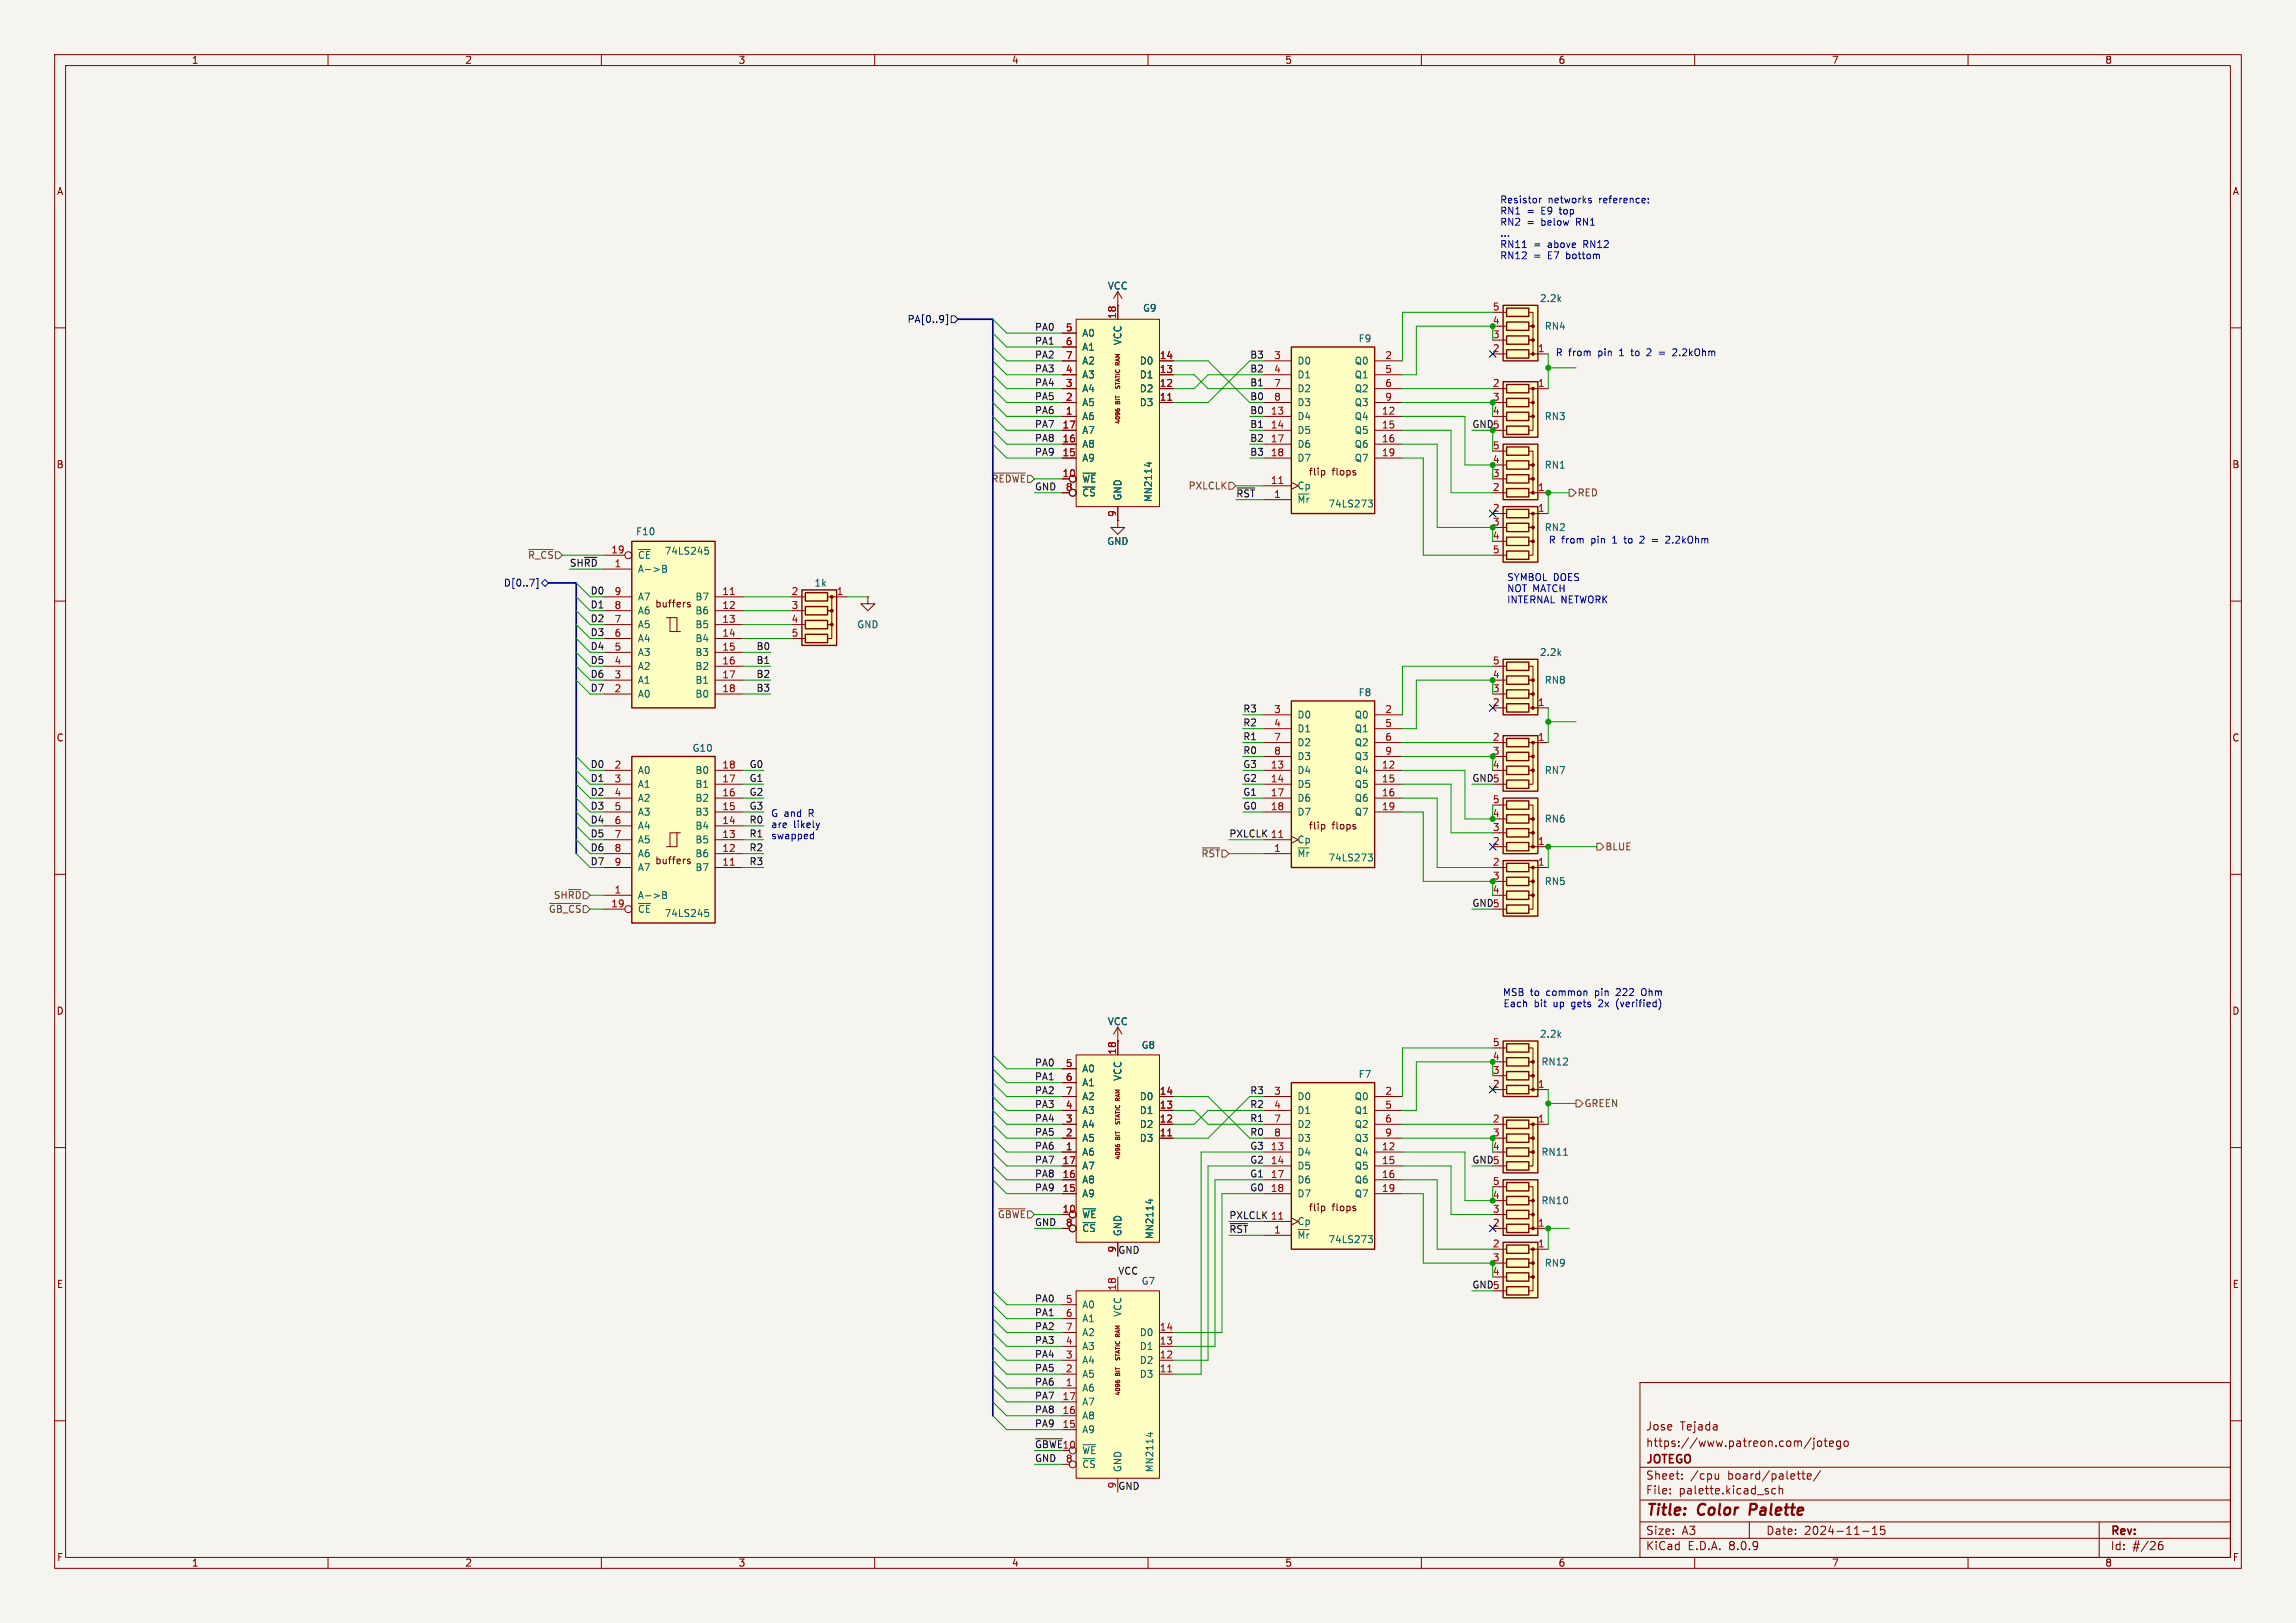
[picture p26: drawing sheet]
<svg xmlns="http://www.w3.org/2000/svg" width="420mm" height="297mm" viewBox="0 0 420 297" stroke-linecap="round" stroke-linejoin="round" font-family="sans-serif">
<defs><g id="words">
<g font-size="2.8" fill="#840000">
<text x="301" y="277.9">Title:</text>
<text x="310.6" y="277.9">Color</text>
<text x="320.9" y="277.9">Palette</text>
</g>
<g font-size="2.1" fill="#840000">
<text x="301" y="262">Jose</text>
<text x="307.3" y="262">Tejada</text>
<text x="301" y="268.2">JOTEGO</text>
<text x="301" y="265">https://www.patreon.com/jotego</text>
<text x="301" y="273.7">File:</text>
<text x="301" y="271">Sheet:</text>
<text x="307.1" y="273.7">palette.kicad_sch</text>
<text x="309.2" y="271">/cpu</text>
<text x="316.1" y="271">board/palette/</text>
<text x="301" y="281.1">Size:</text>
<text x="307.6" y="281.1">A3</text>
<text x="323" y="281.1">Date:</text>
<text x="330" y="281.1">2024-11-15</text>
<text x="386" y="281.3">Rev:</text>
<text x="301" y="283.9">KiCad</text>
<text x="308.7" y="283.9">E.D.A.</text>
<text x="316.3" y="283.9">8.0.9</text>
<text x="386" y="283.9">Id:</text>
<text x="390.1" y="283.9">#/26</text>
</g>
<g font-size="1.8" fill="#840000">
<text x="35" y="11.9">1</text>
<text x="85" y="11.9">2</text>
<text x="135" y="11.9">3</text>
<text x="185" y="11.9">4</text>
<text x="235" y="11.9">5</text>
<text x="285" y="11.9">6</text>
<text x="335" y="11.9">7</text>
<text x="385" y="11.9">8</text>
<text x="10.3" y="35.9">A</text>
<text x="408.3" y="35.9">A</text>
<text x="10.3" y="85.9">B</text>
<text x="239.3" y="87.2">flip</text>
<text x="243.6" y="87.2">flops</text>
<text x="408.2" y="85.9">B</text>
<text x="119.8" y="111.4">buffers</text>
<text x="10.3" y="135.9">C</text>
<text x="408.2" y="135.9">C</text>
<text x="239.3" y="152">flip</text>
<text x="243.6" y="152">flops</text>
<text x="119.8" y="158.4">buffers</text>
<text x="10.3" y="185.9">D</text>
<text x="408.2" y="185.9">D</text>
<text x="239.3" y="221.9">flip</text>
<text x="243.6" y="221.9">flops</text>
<text x="10.3" y="235.9">E</text>
<text x="408.3" y="235.9">E</text>
<text x="10.3" y="285.9">F</text>
<text x="35" y="286.9">1</text>
<text x="85" y="286.9">2</text>
<text x="135" y="286.9">3</text>
<text x="185" y="286.9">4</text>
<text x="235" y="286.9">5</text>
<text x="285" y="286.9">6</text>
<text x="335" y="286.9">7</text>
<text x="385" y="286.9">8</text>
<text x="408.3" y="285.9">F</text>
</g>
<g font-size="1.8" fill="#0000c2">
<text x="274.3" y="37.4">Resistor</text>
<text x="274.3" y="39.5">RN1</text>
<text x="274.3" y="41.5">RN2</text>
<text x="279.3" y="39.5">=</text>
<text x="279.3" y="41.5">=</text>
<text x="282" y="39.5">E9</text>
<text x="282" y="41.5">below</text>
<text x="283.2" y="37.4">networks</text>
<text x="285.6" y="39.5">top</text>
<text x="288.6" y="41.5">RN1</text>
<text x="292.6" y="37.4">reference:</text>
<text x="274.3" y="43.5">...</text>
<text x="274.3" y="45.6">RN11</text>
<text x="274.3" y="47.6">RN12</text>
<text x="280.5" y="45.6">=</text>
<text x="280.5" y="47.6">=</text>
<text x="283.3" y="45.6">above</text>
<text x="283.3" y="47.6">E7</text>
<text x="286.8" y="47.6">bottom</text>
<text x="289.9" y="45.6">RN12</text>
<text x="284.5" y="65.4">R from</text>
<text x="292.4" y="65.4">pin</text>
<text x="296.5" y="65.4">1</text>
<text x="298.9" y="65.4">to</text>
<text x="301.9" y="65.4">2</text>
<text x="307.1" y="65.4">2.2kOhm</text>
<text x="283.2" y="99.7">R from</text>
<text x="291.2" y="99.7">pin</text>
<text x="295.2" y="99.7">1</text>
<text x="297.6" y="99.7">to</text>
<text x="300.7" y="99.7">2</text>
<text x="305.8" y="99.7">2.2kOhm</text>
<text x="275.6" y="106.5">SYMBOL DOES</text>
<text x="275.6" y="108.6">NOT MATCH</text>
<text x="275.6" y="110.6">INTERNAL NETWORK</text>
<text x="141" y="149.7">G and</text>
<text x="148" y="149.7">R</text>
<text x="141" y="151.7">are</text>
<text x="141" y="153.8">swapped</text>
<text x="145.2" y="151.7">likely</text>
<text x="274.8" y="182.5">MSB</text>
<text x="274.9" y="184.5">Each</text>
<text x="279.9" y="182.5">to</text>
<text x="280.6" y="184.5">bit</text>
<text x="283" y="182.5">common</text>
<text x="284.3" y="184.5">up</text>
<text x="287.7" y="184.5">gets</text>
<text x="292.1" y="182.5">pin</text>
<text x="292.9" y="184.5">2x</text>
<text x="296.1" y="182.5">222</text>
<text x="296.3" y="184.5">(verified)</text>
<text x="300.9" y="182.5">Ohm</text>
</g>
<g font-size="1.8" fill="#006464">
<text x="202.6" y="53.2">VCC</text>
<text x="281.6" y="55.5">2.2k</text>
<text x="197.9" y="61.8">A0</text>
<text x="197.9" y="64.4">A1</text>
<text x="205.3" y="63.3" transform="rotate(-90 205.3 63.3)">VCC</text>
<text x="248.4" y="62.8">F9</text>
<text x="282.5" y="60.6">RN4</text>
<text x="197.9" y="72">A4</text>
<text x="197.9" y="69.4">A3</text>
<text x="197.9" y="66.9">A2</text>
<text x="208.4" y="72">D2</text>
<text x="208.4" y="69.4">D1</text>
<text x="208.4" y="66.9">D0</text>
<text x="237.2" y="66.9">D0</text>
<text x="237.2" y="69.4">D1</text>
<text x="237.2" y="72">D2</text>
<text x="247.7" y="66.9">Q0</text>
<text x="247.7" y="69.4">Q1</text>
<text x="247.7" y="72">Q2</text>
<text x="197.9" y="77.1">A6</text>
<text x="197.9" y="74.5">A5</text>
<text x="208.4" y="74.5">D3</text>
<text x="237.2" y="77.1">D4</text>
<text x="237.2" y="74.5">D3</text>
<text x="247.7" y="77.1">Q4</text>
<text x="247.7" y="74.5">Q3</text>
<text x="282.5" y="77.1">RN3</text>
<text x="197.9" y="82.1">A8</text>
<text x="197.9" y="79.6">A7</text>
<text x="237.2" y="79.6">D5</text>
<text x="237.2" y="82.1">D6</text>
<text x="247.7" y="79.6">Q5</text>
<text x="247.7" y="82.1">Q6</text>
<text x="197.9" y="88.5">~{WE}</text>
<text x="197.9" y="84.7">A9</text>
<text x="237.2" y="89.8">Cp</text>
<text x="237.2" y="84.7">D7</text>
<text x="247.7" y="84.7">Q7</text>
<text x="282.5" y="86">RN1</text>
<text x="197.9" y="91">~{CS}</text>
<text x="205.3" y="91.7" transform="rotate(-90 205.3 91.7)">GND</text>
<text x="237.2" y="92.3">~{Mr}</text>
<text x="242.9" y="93.1">74LS273</text>
<text x="116.3" y="98.1">F10</text>
<text x="121.5" y="101.7">74LS245</text>
<text x="202.4" y="99.9">GND</text>
<text x="282.5" y="97.4">RN2</text>
<text x="116.6" y="105">A-&gt;B</text>
<text x="116.6" y="102.5">~{CE}</text>
<text x="148.9" y="107.5">1k</text>
<text x="116.6" y="112.6">A6</text>
<text x="116.6" y="110.1">A7</text>
<text x="127.1" y="110.1">B7</text>
<text x="127.1" y="112.6">B6</text>
<text x="116.6" y="117.7">A4</text>
<text x="116.6" y="115.2">A5</text>
<text x="127.1" y="115.2">B5</text>
<text x="127.1" y="117.7">B4</text>
<text x="156.7" y="115.2">GND</text>
<text x="116.6" y="125.3">A1</text>
<text x="116.6" y="122.8">A2</text>
<text x="116.6" y="120.2">A3</text>
<text x="127.1" y="120.2">B3</text>
<text x="127.1" y="122.8">B2</text>
<text x="127.1" y="125.3">B1</text>
<text x="281.6" y="120.2">2.2k</text>
<text x="282.5" y="125.3">RN8</text>
<text x="116.6" y="127.9">A0</text>
<text x="127.1" y="127.9">B0</text>
<text x="237.2" y="131.7">D0</text>
<text x="247.7" y="131.7">Q0</text>
<text x="248.4" y="127.6">F8</text>
<text x="126.6" y="137.8">G10</text>
<text x="237.2" y="134.2">D1</text>
<text x="237.2" y="136.8">D2</text>
<text x="247.7" y="134.2">Q1</text>
<text x="247.7" y="136.8">Q2</text>
<text x="116.6" y="141.8">A0</text>
<text x="127.1" y="141.8">B0</text>
<text x="237.2" y="141.8">D4</text>
<text x="237.2" y="139.3">D3</text>
<text x="247.7" y="141.8">Q4</text>
<text x="247.7" y="139.3">Q3</text>
<text x="282.5" y="141.8">RN7</text>
<text x="116.6" y="144.4">A1</text>
<text x="116.6" y="146.9">A2</text>
<text x="116.6" y="149.5">A3</text>
<text x="127.1" y="149.5">B3</text>
<text x="127.1" y="146.9">B2</text>
<text x="127.1" y="144.4">B1</text>
<text x="237.2" y="144.4">D5</text>
<text x="237.2" y="146.9">D6</text>
<text x="237.2" y="149.5">D7</text>
<text x="247.7" y="144.4">Q5</text>
<text x="247.7" y="146.9">Q6</text>
<text x="247.7" y="149.5">Q7</text>
<text x="116.6" y="152">A4</text>
<text x="116.6" y="154.5">A5</text>
<text x="127.1" y="154.5">B5</text>
<text x="127.1" y="152">B4</text>
<text x="237.2" y="154.5">Cp</text>
<text x="282.5" y="150.7">RN6</text>
<text x="116.6" y="157.1">A6</text>
<text x="116.6" y="159.6">A7</text>
<text x="127.1" y="159.6">B7</text>
<text x="127.1" y="157.1">B6</text>
<text x="237.2" y="157.1">~{Mr}</text>
<text x="242.9" y="157.8">74LS273</text>
<text x="116.6" y="164.7">A-&gt;B</text>
<text x="116.6" y="167.2">~{CE}</text>
<text x="121.5" y="168">74LS245</text>
<text x="282.5" y="162.2">RN5</text>
<text x="202.6" y="187.8">VCC</text>
<text x="281.6" y="190.1">2.2k</text>
<text x="197.9" y="196.4">A0</text>
<text x="205.3" y="197.9" transform="rotate(-90 205.3 197.9)">VCC</text>
<text x="248.4" y="197.5">F7</text>
<text x="281.9" y="195.2">RN12</text>
<text x="197.9" y="199">A1</text>
<text x="197.9" y="201.5">A2</text>
<text x="208.4" y="201.5">D0</text>
<text x="237.2" y="201.5">D0</text>
<text x="247.7" y="201.5">Q0</text>
<text x="197.9" y="209.1">A5</text>
<text x="197.9" y="206.6">A4</text>
<text x="197.9" y="204.1">A3</text>
<text x="208.4" y="209.1">D3</text>
<text x="208.4" y="206.6">D2</text>
<text x="208.4" y="204.1">D1</text>
<text x="237.2" y="204.1">D1</text>
<text x="237.2" y="206.6">D2</text>
<text x="237.2" y="209.1">D3</text>
<text x="247.7" y="204.1">Q1</text>
<text x="247.7" y="206.6">Q2</text>
<text x="247.7" y="209.1">Q3</text>
<text x="197.9" y="211.7">A6</text>
<text x="197.9" y="214.2">A7</text>
<text x="237.2" y="211.7">D4</text>
<text x="237.2" y="214.2">D5</text>
<text x="247.7" y="211.7">Q4</text>
<text x="247.7" y="214.2">Q5</text>
<text x="281.9" y="211.7">RN11</text>
<text x="197.9" y="219.3">A9</text>
<text x="197.9" y="216.8">A8</text>
<text x="237.2" y="216.8">D6</text>
<text x="237.2" y="219.3">D7</text>
<text x="247.7" y="216.8">Q6</text>
<text x="247.7" y="219.3">Q7</text>
<text x="281.9" y="220.6">RN10</text>
<text x="197.9" y="223.1">~{WE}</text>
<text x="197.9" y="225.7">~{CS}</text>
<text x="205.3" y="226.3" transform="rotate(-90 205.3 226.3)">GND</text>
<text x="237.2" y="226.9">~{Mr}</text>
<text x="237.2" y="224.4">Cp</text>
<text x="242.9" y="227.7">74LS273</text>
<text x="282.5" y="232">RN9</text>
<text x="197.9" y="239.6">A0</text>
<text x="197.9" y="242.2">A1</text>
<text x="197.9" y="244.7">A2</text>
<text x="205.3" y="241.1" transform="rotate(-90 205.3 241.1)">VCC</text>
<text x="208.4" y="244.7">D0</text>
<text x="197.9" y="249.8">A4</text>
<text x="197.9" y="247.2">A3</text>
<text x="208.4" y="249.8">D2</text>
<text x="208.4" y="247.2">D1</text>
<text x="197.9" y="254.9">A6</text>
<text x="197.9" y="257.4">A7</text>
<text x="197.9" y="252.3">A5</text>
<text x="208.4" y="252.3">D3</text>
<text x="197.9" y="262.5">A9</text>
<text x="197.9" y="259.9">A8</text>
<text x="197.9" y="266.3">~{WE}</text>
<text x="197.9" y="268.8">~{CS}</text>
<text x="205.3" y="269.5" transform="rotate(-90 205.3 269.5)">GND</text>
</g>
<g font-size="1.8" fill="#000084">
<text x="165.9" y="59.3">PA[0..9]</text>
<text x="92.1" y="107.5">D[0..7]</text>
</g>
<g font-size="1.8" fill="#a90000">
<text x="204.2" y="58.5" transform="rotate(-90 204.2 58.5)">18</text>
<text x="273" y="59.4">4</text>
<text x="273" y="56.9">5</text>
<text x="194.9" y="60.7">5</text>
<text x="194.9" y="63.2">6</text>
<text x="194.9" y="65.8">7</text>
<text x="212" y="65.8">14</text>
<text x="233" y="65.8">3</text>
<text x="253.3" y="65.8">2</text>
<text x="273" y="64.5">2</text>
<text x="273" y="62">3</text>
<text x="281.2" y="64.5">1</text>
<text x="194.9" y="70.9">3</text>
<text x="194.9" y="68.3">4</text>
<text x="212" y="70.9">12</text>
<text x="212" y="68.3">13</text>
<text x="233" y="68.3">4</text>
<text x="233" y="70.9">7</text>
<text x="253.3" y="68.3">5</text>
<text x="253.3" y="70.9">6</text>
<text x="273" y="70.9">2</text>
<text x="281.2" y="70.9">1</text>
<text x="194.9" y="75.9">1</text>
<text x="194.9" y="73.4">2</text>
<text x="212" y="73.4">11</text>
<text x="232.4" y="75.9">13</text>
<text x="233" y="73.4">8</text>
<text x="252.7" y="75.9">12</text>
<text x="253.3" y="73.4">9</text>
<text x="273" y="73.4">3</text>
<text x="273" y="75.9">4</text>
<text x="194.3" y="83.6">15</text>
<text x="194.3" y="81">16</text>
<text x="194.3" y="78.5">17</text>
<text x="232.4" y="78.5">14</text>
<text x="232.4" y="81">17</text>
<text x="232.4" y="83.6">18</text>
<text x="252.7" y="78.5">15</text>
<text x="252.7" y="81">16</text>
<text x="252.7" y="83.6">19</text>
<text x="273" y="82.3">5</text>
<text x="194.3" y="87.4">10</text>
<text x="194.9" y="89.9">8</text>
<text x="232.4" y="88.6">11</text>
<text x="273" y="89.9">2</text>
<text x="273" y="87.4">3</text>
<text x="273" y="84.8">4</text>
<text x="281.2" y="89.9">1</text>
<text x="204.2" y="94.7" transform="rotate(-90 204.2 94.7)">9</text>
<text x="273" y="93.7">2</text>
<text x="281.2" y="93.7">1</text>
<text x="111.7" y="101.3">19</text>
<text x="273" y="96.3">3</text>
<text x="273" y="98.8">4</text>
<text x="273" y="101.3">5</text>
<text x="112.3" y="111.5">8</text>
<text x="112.3" y="109">9</text>
<text x="132" y="109">11</text>
<text x="132" y="111.5">12</text>
<text x="144.7" y="109">2</text>
<text x="144.7" y="111.5">3</text>
<text x="153" y="109">1</text>
<text x="112.3" y="119.1">5</text>
<text x="112.3" y="116.6">6</text>
<text x="112.3" y="114">7</text>
<text x="132" y="114">13</text>
<text x="132" y="116.6">14</text>
<text x="132" y="119.1">15</text>
<text x="144.7" y="114">4</text>
<text x="144.7" y="116.6">5</text>
<text x="112.3" y="124.2">3</text>
<text x="112.3" y="121.7">4</text>
<text x="132" y="121.7">16</text>
<text x="132" y="124.2">17</text>
<text x="273" y="124.2">4</text>
<text x="273" y="121.7">5</text>
<text x="112.3" y="126.7">2</text>
<text x="132" y="126.7">18</text>
<text x="233" y="130.6">3</text>
<text x="253.3" y="130.6">2</text>
<text x="273" y="129.3">2</text>
<text x="273" y="126.7">3</text>
<text x="281.2" y="129.3">1</text>
<text x="233" y="133.1">4</text>
<text x="233" y="135.6">7</text>
<text x="253.3" y="133.1">5</text>
<text x="253.3" y="135.6">6</text>
<text x="273" y="135.6">2</text>
<text x="281.2" y="135.6">1</text>
<text x="112.3" y="140.7">2</text>
<text x="112.3" y="143.3">3</text>
<text x="132" y="143.3">17</text>
<text x="132" y="140.7">18</text>
<text x="232.4" y="140.7">13</text>
<text x="232.4" y="143.3">14</text>
<text x="233" y="138.2">8</text>
<text x="252.7" y="140.7">12</text>
<text x="252.7" y="143.3">15</text>
<text x="253.3" y="138.2">9</text>
<text x="273" y="138.2">3</text>
<text x="273" y="140.7">4</text>
<text x="112.3" y="145.8">4</text>
<text x="112.3" y="148.3">5</text>
<text x="132" y="148.3">15</text>
<text x="132" y="145.8">16</text>
<text x="232.4" y="145.8">17</text>
<text x="232.4" y="148.3">18</text>
<text x="252.7" y="145.8">16</text>
<text x="252.7" y="148.3">19</text>
<text x="273" y="149.6">4</text>
<text x="273" y="147.1">5</text>
<text x="112.3" y="150.9">6</text>
<text x="112.3" y="153.4">7</text>
<text x="112.3" y="156">8</text>
<text x="132" y="156">12</text>
<text x="132" y="153.4">13</text>
<text x="132" y="150.9">14</text>
<text x="233" y="156">1</text>
<text x="273" y="154.7">2</text>
<text x="273" y="152.1">3</text>
<text x="281.2" y="154.7">1</text>
<text x="112.3" y="158.5">9</text>
<text x="132" y="158.5">11</text>
<text x="273" y="158.5">2</text>
<text x="273" y="161">3</text>
<text x="281.2" y="158.5">1</text>
<text x="111.7" y="166.1">19</text>
<text x="112.3" y="163.6">1</text>
<text x="273" y="163.6">4</text>
<text x="273" y="191.5">5</text>
<text x="194.9" y="195.3">5</text>
<text x="194.9" y="197.9">6</text>
<text x="204.2" y="193.1" transform="rotate(-90 204.2 193.1)">18</text>
<text x="273" y="196.6">3</text>
<text x="273" y="194.1">4</text>
<text x="194.9" y="202.9">4</text>
<text x="194.9" y="200.4">7</text>
<text x="212" y="202.9">13</text>
<text x="212" y="200.4">14</text>
<text x="233" y="200.4">3</text>
<text x="233" y="202.9">4</text>
<text x="253.3" y="200.4">2</text>
<text x="253.3" y="202.9">5</text>
<text x="273" y="199.1">2</text>
<text x="281.2" y="199.1">1</text>
<text x="194.9" y="208">2</text>
<text x="194.9" y="205.5">3</text>
<text x="212" y="208">11</text>
<text x="212" y="205.5">12</text>
<text x="233" y="205.5">7</text>
<text x="233" y="208">8</text>
<text x="253.3" y="205.5">6</text>
<text x="253.3" y="208">9</text>
<text x="273" y="205.5">2</text>
<text x="273" y="208">3</text>
<text x="281.2" y="205.5">1</text>
<text x="194.3" y="215.6">16</text>
<text x="194.3" y="213.1">17</text>
<text x="194.9" y="210.6">1</text>
<text x="232.4" y="210.6">13</text>
<text x="232.4" y="213.1">14</text>
<text x="232.4" y="215.6">17</text>
<text x="252.7" y="210.6">12</text>
<text x="252.7" y="213.1">15</text>
<text x="252.7" y="215.6">16</text>
<text x="273" y="210.6">4</text>
<text x="194.3" y="222">10</text>
<text x="194.3" y="218.2">15</text>
<text x="232.4" y="218.2">18</text>
<text x="252.7" y="218.2">19</text>
<text x="273" y="222">3</text>
<text x="273" y="219.5">4</text>
<text x="273" y="216.9">5</text>
<text x="194.9" y="224.5">8</text>
<text x="233" y="225.8">1</text>
<text x="273" y="224.5">2</text>
<text x="281.2" y="224.5">1</text>
<text x="204.2" y="229.3" transform="rotate(-90 204.2 229.3)">9</text>
<text x="273" y="228.3">2</text>
<text x="273" y="230.9">3</text>
<text x="273" y="233.4">4</text>
<text x="281.2" y="228.3">1</text>
<text x="194.9" y="238.5">5</text>
<text x="204.2" y="236.3" transform="rotate(-90 204.2 236.3)">18</text>
<text x="194.9" y="241">6</text>
<text x="194.9" y="243.6">7</text>
<text x="212" y="243.6">14</text>
<text x="194.9" y="251.2">2</text>
<text x="194.9" y="248.7">3</text>
<text x="194.9" y="246.1">4</text>
<text x="212" y="251.2">11</text>
<text x="212" y="248.7">12</text>
<text x="212" y="246.1">13</text>
<text x="194.3" y="256.3">17</text>
<text x="194.9" y="253.7">1</text>
<text x="194.3" y="261.4">15</text>
<text x="194.3" y="258.8">16</text>
<text x="194.3" y="265.2">10</text>
<text x="194.9" y="267.7">8</text>
</g>
<g font-size="1.8" fill="#0f0f0f">
<text x="189.2" y="60.6">PA0</text>
<text x="189.2" y="65.7">PA2</text>
<text x="189.2" y="63.2">PA1</text>
<text x="189.2" y="70.8">PA4</text>
<text x="189.2" y="68.2">PA3</text>
<text x="228.6" y="68.2">B2</text>
<text x="228.6" y="70.8">B1</text>
<text x="189.2" y="73.3">PA5</text>
<text x="189.2" y="75.9">PA6</text>
<text x="189.2" y="78.4">PA7</text>
<text x="189.2" y="80.9">PA8</text>
<text x="189.2" y="83.5">PA9</text>
<text x="228.6" y="78.4">B1</text>
<text x="269.2" y="78.4">GND5</text>
<text x="189.2" y="89.8">GND</text>
<text x="226.1" y="91.1">~{RST} 1</text>
<text x="104.1" y="103.8">SH~{RD} 1</text>
<text x="107.9" y="111.4">D1</text>
<text x="138.3" y="119">B0</text>
<text x="138.3" y="121.6">B1</text>
<text x="138.3" y="124.1">B2</text>
<text x="138.3" y="126.7">B3</text>
<text x="227.3" y="130.5">R3</text>
<text x="227.3" y="135.5">R1</text>
<text x="227.3" y="133">R2</text>
<text x="107.9" y="143.2">D1</text>
<text x="137" y="140.6">G0</text>
<text x="137" y="143.2">G1</text>
<text x="227.3" y="138.1">R0</text>
<text x="227.3" y="140.6">G3</text>
<text x="227.3" y="143.2">G2</text>
<text x="269.2" y="143.2">GND5</text>
<text x="137" y="145.7">G2</text>
<text x="137" y="148.2">G3</text>
<text x="227.3" y="145.7">G1</text>
<text x="227.3" y="148.2">G0</text>
<text x="137" y="153.3">R1</text>
<text x="137" y="155.9">R2</text>
<text x="137" y="150.8">R0</text>
<text x="224.8" y="153.3">PXLCLK 11</text>
<text x="137" y="158.4">R3</text>
<text x="269.2" y="166">GND5</text>
<text x="189.2" y="197.8">PA1</text>
<text x="189.2" y="195.2">PA0</text>
<text x="189.2" y="202.9">PA3</text>
<text x="189.2" y="200.3">PA2</text>
<text x="228.6" y="202.9">R2</text>
<text x="189.2" y="207.9">PA5</text>
<text x="189.2" y="205.4">PA4</text>
<text x="228.6" y="205.4">R1</text>
<text x="189.2" y="210.5">PA6</text>
<text x="189.2" y="213">PA7</text>
<text x="189.2" y="215.6">PA8</text>
<text x="228.6" y="210.5">G3</text>
<text x="228.6" y="215.6">G1</text>
<text x="228.6" y="213">G2</text>
<text x="269.2" y="213">GND5</text>
<text x="189.2" y="218.1">PA9</text>
<text x="228.6" y="218.1">G0</text>
<text x="189.2" y="224.4">GND</text>
<text x="224.8" y="223.2">PXLCLK 11</text>
<text x="224.8" y="225.7">~{RST}</text>
<text x="204.5" y="229.5">GND</text>
<text x="204.5" y="233.3">VCC</text>
<text x="189.2" y="238.4">PA0</text>
<text x="269.2" y="235.9">GND5</text>
<text x="189.2" y="241">PA1</text>
<text x="189.2" y="243.5">PA2</text>
<text x="189.2" y="246">PA3</text>
<text x="189.2" y="248.6">PA4</text>
<text x="189.2" y="251.1">PA5</text>
<text x="189.2" y="256.2">PA7</text>
<text x="189.2" y="253.7">PA6</text>
<text x="189.2" y="258.7">PA8</text>
<text x="189.2" y="261.3">PA9</text>
<text x="189.2" y="267.6">GND</text>
<text x="189.2" y="265.1">~{GBWE}</text>
<text x="204.2" y="272.5" transform="rotate(-90 204.2 272.5)">9</text>
<text x="204.5" y="272.7">GND</text>
</g>
<g font-size="1.8" fill="#009600">
<text x="228.6" y="65.7">B3</text>
<text x="228.6" y="75.9">B0</text>
<text x="228.6" y="73.3">B0</text>
<text x="228.6" y="83.5">B3</text>
<text x="228.6" y="80.9">B2</text>
<text x="107.9" y="108.9">D0</text>
<text x="107.9" y="114">D2</text>
<text x="107.9" y="116.5">D3</text>
<text x="107.9" y="119">D4</text>
<text x="107.9" y="124.1">D6</text>
<text x="107.9" y="121.6">D5</text>
<text x="107.9" y="126.7">D7</text>
<text x="107.9" y="140.6">D0</text>
<text x="107.9" y="148.2">D3</text>
<text x="107.9" y="145.7">D2</text>
<text x="107.9" y="155.9">D6</text>
<text x="107.9" y="150.8">D4</text>
<text x="107.9" y="153.3">D5</text>
<text x="107.9" y="158.4">D7</text>
<text x="228.6" y="200.3">R3</text>
<text x="228.6" y="207.9">R0</text>
</g>
<g font-size="1.8" fill="#725600">
<text x="181.3" y="88.5">~{REDWE}</text>
<text x="217.3" y="89.8">PXLCLK</text>
<text x="288.5" y="91">RED</text>
<text x="96.5" y="102.5">~{R_CS}</text>
<text x="293.6" y="155.8">BLUE</text>
<text x="219.7" y="157.1">~{RST}</text>
<text x="100.3" y="167.2">~{GB_CS}</text>
<text x="101.2" y="164.7">SH~{RD}</text>
<text x="289.8" y="202.8">GREEN</text>
<text x="182.4" y="223.1">~{GBWE}</text>
</g>
<g font-size="1.7" fill="#006464">
<text x="209" y="57.2">G9</text>
<text x="210.9" y="92" transform="rotate(-90 210.9 92)">MN2114</text>
<text x="208.7" y="192.1">G8</text>
<text x="211.2" y="226.8" transform="rotate(-90 211.2 226.8)">MN2114</text>
<text x="208.7" y="235.3">G7</text>
<text x="211.2" y="269.5" transform="rotate(-90 211.2 269.5)">MN2114</text>
</g>
<g font-size="1.1" fill="#840000">
<text x="205" y="70.9" transform="rotate(-90 205 70.9)">STATIC RAM</text>
<text x="205" y="77.6" transform="rotate(-90 205 77.6)">4096</text>
<text x="205" y="74" transform="rotate(-90 205 74)">BIT</text>
<text x="205" y="208.6" transform="rotate(-90 205 208.6)">BIT</text>
<text x="205" y="205.5" transform="rotate(-90 205 205.5)">STATIC RAM</text>
<text x="205" y="212.2" transform="rotate(-90 205 212.2)">4096</text>
<text x="205" y="251.8" transform="rotate(-90 205 251.8)">BIT</text>
<text x="205" y="248.7" transform="rotate(-90 205 248.7)">STATIC RAM</text>
<text x="205" y="255.4" transform="rotate(-90 205 255.4)">4096</text>
</g>
</g></defs>
<path d="M0 0h420v297h-420z" fill="#f5f4ef" stroke="#f5f4ef" stroke-width=".18"/>
<g fill="none" stroke="#840000" stroke-width=".18">
<path d="M10 10h400v277h-400zM12 12h396v273h-396zM60 10v2M110 10v2M160 10v2M210 10v2M260 10v2M310 10v2M360 10v2M10 60h2M408 60h2M10 110h2"/>
<path d="M408 110h2M10 160h2M408 160h2M10 210h2M408 210h2M300 253h108v32h-108zM10 260h2M300 278.5h108M300 274.5h108M300 268.5h108M305.5 273.2v.2M305.5 272.5v.1"/>
<path d="M307.7 270.5v.2M307.7 269.8v.1M313.7 270.5l.2 .2 .5-.2M314.4 269.7v1M320 278.5v3M324.8 272.5l-.4-.1-.3 .3v.4l.1 .2h.6M325.4 272.5l.3-.1 .3 .1 .1 .9M325.4 271.9v1.5M329.6 269.7h.6M329.8 269.2v1.3l.4 .2M330.6 270.2l.7-.2-.1-.2-.4-.1-.2 .2 .1 .7h.5M331.3 263.1l-1.3 1.9"/>
<path d="M331.8 263.2v.1M331.8 263.7v1.3l-.3 .2M332.5 263.8l.2-.1 .5 .1v.6l-.1 .2-.4 .1-.2-.2zM333 269.1l-1.3 1.9M333.7 263.7h.5M333.9 263.2v1.3l.3 .2M334.7 264.2l.7-.2-.1-.2-.4-.1-.2 .2v.7h.6M336.7 263.7v1.2l-.3 .3-.4-.1M336.7 263.8l-.5-.1-.3 .3v.4l.2 .2h.6M337.4 263.8l.2-.1 .4 .1 .1 .6-.2 .2-.3 .1-.2-.2zM342.5 279.7l.4-.4v1.5M344.7 279.3h-.7l-.1 .7 .3-.1h.5l.1 .2-.1 .5-.2 .2-.6-.2"/>
<path d="M384 278.5v6.5M408 260h2M60 285v2M110 285v2M160 285v2M210 285v2M260 285v2M300 281.5h108M310 285v2M340.7 280.2h1.2M342.5 280.8h.9M360 285v2"/>
<path d="M395.5 282.1a.59 .59 0 0 0-.7 .6v.6l.1 .2 .5 .1 .2-.2 .1-.5-.2-.2h-.4l-.3 .2"/>
</g>
<path d="M320.3 275.2l-.3 2" fill="none" stroke="#840000" stroke-width=".4"/>
<path d="M275 120.7h6.3v10.1h-6.3z" fill="#ffffc2"/>
<path d="M275 120.7h6.3v10.1h-6.3zM275.6 128.8h4.1v1.5h-4.1zM275.6 126.2h4.1v1.6h-4.1zM275.6 123.7h4.1v1.5h-4.1zM275.6 121.2h4.1v1.5h-4.1z" fill="none" stroke="#840000" stroke-width=".25"/>
<g fill="#840000" stroke="#840000" stroke-width=".18">
<circle cx="280.4" cy="129.5" r=".25"/>
<circle cx="280.4" cy="127" r=".25"/>
<circle cx="280.4" cy="124.5" r=".25"/>
</g>
<path d="M274.3 129.5h1.3M274.3 127h1.3M274.3 124.5h1.3M274.3 121.9h1.3M279.7 121.9h.7v2.6h-.7h.7v2.5h-.7h.7v2.5h-.7M280.7 129.5h2.5" fill="none" stroke="#840000" stroke-width=".18"/>
<path d="M196.8 58.4h15.3v34.3h-15.3z" fill="#ffffc2"/>
<g fill="none" stroke="#840000" stroke-width=".18">
<path d="M196.8 58.4h15.3v34.3h-15.3zM204.5 55.9v2.5M194.3 76.2h2.5M194.3 73.7h2.5M194.3 71.1h2.5M194.3 68.6h2.5M194.3 66h2.5M194.3 78.7h2.5M194.3 61h2.5M194.3 63.5h2.5M204.1 74.9v.1M204.3 74.9l.2-.1 .3 .1"/>
<path d="M212.1 73.7h2.5M212.1 71.1h2.5M212.1 68.6h2.5M212.1 66h2.5M194.3 83.8h2.5M194.3 81.3h2.5M194.3 90.2h1.3M204.5 92.7v2.6"/>
<circle cx="196.2" cy="87.6" r=".63"/>
<circle cx="196.2" cy="90.2" r=".63"/>
</g>
<path d="M198.1 86.6h2.3M209.8 84.8h.8M210.2 84.6v.8" fill="none" stroke="#006464" stroke-width=".18"/>
<path d="M213.6 73.2h.7" fill="none" stroke="#a90000" stroke-width=".18"/>
<path d="M115.6 138.4h15.2v30.5h-15.2z" fill="#ffffc2"/>
<g fill="none" stroke="#840000" stroke-width=".18">
<path d="M110.5 158.8h5.1M110.5 156.2h5.1M110.5 153.7h5.1M110.5 151.1h5.1M110.5 148.6h5.1M110.5 146.1h5.1M110.5 143.5h5.1M110.5 141h5.1M123.8 152.4h-1.2v2.5M124.5 152.4h-.7v2.5h-1.9M126.2 157.3l-.3-.1-.2 .2 .1 .2 .4 .1v.3h-.5M130.8 158.8h5.1"/>
<path d="M130.8 156.2h5.1M130.8 153.7h5.1M130.8 151.1h5.1M130.8 148.6h5.1M130.8 146.1h5.1M130.8 143.5h5.1M130.8 141h5.1M110.5 163.8h5.1M110.5 166.4h3.8"/>
<circle cx="114.9" cy="166.4" r=".63"/>
</g>
<path d="M115.6 138.4h15.2v30.5h-15.2z" fill="none" stroke="#840000" stroke-width=".25"/>
<path d="M121.2 163.1h.4l.3 .3-.3 .3 .3 .2v.3l-.2 .2h-.5zM121.2 163.7h.4M129 166.4h.6M129.1 166.9h.3l.2 .3-.1 .5h-.4" fill="none" stroke="#006464" stroke-width=".18"/>
<path d="M133.6 158.3h.7" fill="none" stroke="#a90000" stroke-width=".18"/>
<path d="M275 146.1h6.3v10.1h-6.3z" fill="#ffffc2"/>
<path d="M275 146.1h6.3v10.1h-6.3zM275.6 154.2h4.1v1.5h-4.1zM275.6 151.6h4.1v1.6h-4.1zM275.6 149.1h4.1v1.5h-4.1zM275.6 146.6h4.1v1.5h-4.1z" fill="none" stroke="#840000" stroke-width=".25"/>
<g fill="#840000" stroke="#840000" stroke-width=".18">
<circle cx="280.4" cy="154.9" r=".25"/>
<circle cx="280.4" cy="152.4" r=".25"/>
<circle cx="280.4" cy="149.9" r=".25"/>
</g>
<path d="M274.3 154.9h1.3M274.3 152.4h1.3M274.3 149.9h1.3M274.3 147.3h1.3M279.7 147.3h.7v2.6h-.7h.7v2.5h-.7h.7v2.5h-.7M280.7 154.9h2.5" fill="none" stroke="#840000" stroke-width=".18"/>
<path d="M275 81.3h6.3v10.1h-6.3z" fill="#ffffc2"/>
<path d="M275 81.3h6.3v10.1h-6.3zM275.6 89.4h4.1v1.5h-4.1zM275.6 86.9h4.1v1.5h-4.1zM275.6 84.3h4.1v1.6h-4.1zM275.6 81.8h4.1v1.5h-4.1z" fill="none" stroke="#840000" stroke-width=".25"/>
<g fill="#840000" stroke="#840000" stroke-width=".18">
<circle cx="280.4" cy="90.2" r=".25"/>
<circle cx="280.4" cy="87.6" r=".25"/>
<circle cx="280.4" cy="85.1" r=".25"/>
</g>
<path d="M274.3 90.2h1.3M274.3 87.6h1.3M274.3 85.1h1.3M274.3 82.6h1.3M279.7 82.6h.7v2.5h-.7h.7v2.5h-.7h.7v2.6h-.7M280.7 90.2h2.5" fill="none" stroke="#840000" stroke-width=".18"/>
<path d="M275 92.7h6.3v10.2h-6.3z" fill="#ffffc2"/>
<path d="M275 92.7h6.3v10.2h-6.3zM275.6 93.2h4.1v1.5h-4.1zM275.6 95.8h4.1v1.5h-4.1zM275.6 98.3h4.1v1.5h-4.1zM275.6 100.8h4.1v1.6h-4.1z" fill="none" stroke="#840000" stroke-width=".25"/>
<g fill="#840000" stroke="#840000" stroke-width=".18">
<circle cx="280.4" cy="94" r=".25"/>
<circle cx="280.4" cy="96.5" r=".25"/>
<circle cx="280.4" cy="99.1" r=".25"/>
</g>
<path d="M274.3 94h1.3M274.3 96.5h1.3M274.3 99.1h1.3M279.7 94h.7v2.5h-.7h.7v2.6h-.7h.7v2.5h-.7M280.7 94h2.5M274.3 101.6h1.3" fill="none" stroke="#840000" stroke-width=".18"/>
<path d="M236.2 128.3h15.3v30.5h-15.3z" fill="#ffffc2"/>
<path d="M236.2 128.3h15.3v30.5h-15.3z" fill="none" stroke="#840000" stroke-width=".25"/>
<g fill="none" stroke="#840000" stroke-width=".18">
<path d="M231.1 130.8h5.1M231.1 133.4h5.1M231.1 135.9h5.1M231.1 138.4h5.1M251.5 130.8h5M251.5 133.4h5M251.5 135.9h5M251.5 138.4h5M231.1 156.2h5.1M231.1 153.7h5.1M231.1 141h5.1M231.1 143.5h5.1"/>
<path d="M231.1 146.1h5.1M231.1 148.6h5.1M236.2 153l1.3 .7-1.3 .6M242.1 150.9l.2 .2v.4l-.2 .2M247.8 151.3l.2 .2-.2 .2M247.8 150.9h.2M251.5 141h5M251.5 143.5h5M251.5 146.1h5M251.5 148.6h5"/>
</g>
<path d="M233.9 153.3h.7" fill="none" stroke="#a90000" stroke-width=".18"/>
<path d="M250.3 156.3h.7l-.4 .5 .4 .1v.4l-.2 .3h-.4" fill="none" stroke="#006464" stroke-width=".18"/>
<path d="M275 157.5h6.3v10.1h-6.3z" fill="#ffffc2"/>
<path d="M275 157.5h6.3v10.1h-6.3zM275.6 158h4.1v1.5h-4.1zM275.6 160.5h4.1v1.6h-4.1zM275.6 163.1h4.1v1.5h-4.1zM275.6 165.6h4.1v1.5h-4.1z" fill="none" stroke="#840000" stroke-width=".25"/>
<g fill="#840000" stroke="#840000" stroke-width=".18">
<circle cx="280.4" cy="158.7" r=".25"/>
<circle cx="280.4" cy="161.3" r=".25"/>
<circle cx="280.4" cy="163.8" r=".25"/>
</g>
<path d="M204.5 55.9h.1M204.5 53.3l-.8 1.3M204.5 53.3v2.6M204.5 53.3l.7 1.3M274.3 158.8h1.3M279.7 158.8h.7v2.5h-.7h.7v2.5h-.7h.7v2.6h-.7M280.7 158.8h2.5M274.3 161.3h1.3M274.3 163.8h1.3M274.3 166.4h1.3" fill="none" stroke="#840000" stroke-width=".18"/>
<path d="M275 55.9h6.3v10.1h-6.3z" fill="#ffffc2"/>
<path d="M275 55.9h6.3v10.1h-6.3zM275.6 58.9h4.1v1.6h-4.1zM275.6 56.4h4.1v1.5h-4.1zM275.6 64h4.1v1.5h-4.1zM275.6 61.5h4.1v1.5h-4.1z" fill="none" stroke="#840000" stroke-width=".25"/>
<g fill="#840000" stroke="#840000" stroke-width=".18">
<circle cx="280.4" cy="64.8" r=".25"/>
<circle cx="280.4" cy="62.2" r=".25"/>
<circle cx="280.4" cy="59.7" r=".25"/>
</g>
<path d="M274.3 59.7h1.3M274.3 57.2h1.3M279.7 57.2h.7v2.5h-.7h.7v2.5h-.7h.7v2.6h-.7M274.3 64.8h1.3M274.3 62.2h1.3M280.7 64.8h2.5" fill="none" stroke="#840000" stroke-width=".18"/>
<path d="M115.6 99.1h15.2v30.4h-15.2z" fill="#ffffc2"/>
<g fill="none" stroke="#840000" stroke-width=".18">
<path d="M110.5 104.1h5.1M110.5 109.2h5.1M110.5 111.8h5.1M110.5 114.3h5.1M110.5 116.8h5.1M110.5 119.4h5.1M110.5 101.6h3.8M121.9 113h1.9v2.6h.7M122.6 113v2.6h1.2M126.2 110.3l-.3-.1-.2 .2 .1 .2 .4 .1v.3h-.5M130.8 109.2h5.1M130.8 111.8h5.1"/>
<path d="M130.8 114.3h5.1M130.8 116.8h5.1M130.8 119.4h5.1M158.7 109.2v1.3h-1.2l1.2 1.3 1.3-1.3h-1.3M158.7 109.2h.1M110.5 121.9h5.1M110.5 124.5h5.1M110.5 127h5.1M130.8 121.9h5.1M130.8 124.5h5.1M130.8 127h5.1"/>
<circle cx="114.9" cy="101.6" r=".63"/>
</g>
<path d="M115.6 99.1h15.2v30.4h-15.2z" fill="none" stroke="#840000" stroke-width=".25"/>
<path d="M121.2 103.4h.4l.3 .3-.3 .4 .3 .1v.3l-.2 .2h-.5zM121.2 104.1h.4M129 100.1h.6M129.1 100.6h.3l.2 .3v.4l-.5 .1" fill="none" stroke="#006464" stroke-width=".18"/>
<path d="M133.6 108.8h.7" fill="none" stroke="#a90000" stroke-width=".18"/>
<path d="M146.7 108h6.3v10.1h-6.3z" fill="#ffffc2"/>
<path d="M146.7 108h6.3v10.1h-6.3zM147.3 108.5h4.1v1.5h-4.1zM147.3 111h4.1v1.5h-4.1zM147.3 113.5h4.1v1.6h-4.1zM147.3 116.1h4.1v1.5h-4.1z" fill="none" stroke="#840000" stroke-width=".25"/>
<g fill="#840000" stroke="#840000" stroke-width=".18">
<circle cx="152.1" cy="109.2" r=".25"/>
<circle cx="152.1" cy="111.8" r=".25"/>
<circle cx="152.1" cy="114.3" r=".25"/>
</g>
<path d="M146 109.2h1.3M146 111.8h1.3M146 114.3h1.3M146 116.8h1.3M151.4 109.2h.7v2.6h-.7h.7v2.5h-.7h.7v2.5h-.7M152.4 109.2h2.5" fill="none" stroke="#840000" stroke-width=".18"/>
<path d="M275 204.5h6.3v10.1h-6.3z" fill="#ffffc2"/>
<path d="M275 204.5h6.3v10.1h-6.3zM275.6 205h4.1v1.5h-4.1zM275.6 207.5h4.1v1.5h-4.1zM275.6 210.1h4.1v1.5h-4.1zM275.6 212.6h4.1v1.5h-4.1z" fill="none" stroke="#840000" stroke-width=".25"/>
<g fill="#840000" stroke="#840000" stroke-width=".18">
<circle cx="280.4" cy="205.7" r=".25"/>
<circle cx="280.4" cy="208.3" r=".25"/>
<circle cx="280.4" cy="210.8" r=".25"/>
</g>
<path d="M204.5 95.3v1.2h1.2l-1.2 1.3-1.3-1.3h1.3M204.5 95.3h.1M274.3 205.7h1.3M274.3 208.3h1.3M274.3 210.8h1.3M274.3 213.4h1.3M279.7 205.7h.7v2.6h-.7h.7v2.5h-.7h.7v2.6h-.7M280.7 205.7h2.5" fill="none" stroke="#840000" stroke-width=".18"/>
<path d="M286 211.4h.7" fill="none" stroke="#006464" stroke-width=".18"/>
<path d="M275 190.5h6.3v10.2h-6.3z" fill="#ffffc2"/>
<path d="M275 190.5h6.3v10.2h-6.3zM275.6 198.6h4.1v1.6h-4.1zM275.6 196.1h4.1v1.5h-4.1zM275.6 193.5h4.1v1.6h-4.1zM275.6 191h4.1v1.5h-4.1z" fill="none" stroke="#840000" stroke-width=".25"/>
<g fill="#840000" stroke="#840000" stroke-width=".18">
<circle cx="280.4" cy="199.4" r=".25"/>
<circle cx="280.4" cy="196.8" r=".25"/>
<circle cx="280.4" cy="194.3" r=".25"/>
</g>
<path d="M204.5 190.5h.1M204.5 188l-.8 1.2M204.5 188v2.5M204.5 188l.7 1.2M274.3 199.4h1.3M274.3 196.9h1.3M274.3 194.3h1.3M274.3 191.8h1.3M279.7 191.8h.7v2.5h-.7h.7v2.6h-.7h.7v2.5h-.7M280.7 199.4h2.5" fill="none" stroke="#840000" stroke-width=".18"/>
<path d="M196.8 236.2h15.3v34.3h-15.3z" fill="#ffffc2"/>
<g fill="none" stroke="#840000" stroke-width=".18">
<path d="M194.3 238.8h2.5M196.8 236.2h15.3v34.3h-15.3zM204.5 233.7v2.5M194.3 254h2.5M194.3 251.5h2.5M194.3 248.9h2.5M194.3 246.4h2.5M194.3 243.8h2.5M194.3 259.1h2.5M194.3 256.5h2.5M194.3 241.3h2.5M204.1 252.7v.1"/>
<path d="M204.3 252.7l.2-.1 .3 .1M212.1 251.5h2.5M212.1 248.9h2.5M212.1 246.4h2.5M212.1 243.8h2.5M194.3 261.6h2.5M194.3 268h1.3M204.5 270.5v2.5"/>
<circle cx="196.2" cy="268" r=".63"/>
<circle cx="196.2" cy="265.4" r=".63"/>
</g>
<path d="M198.1 264.4h2.3M210.1 262.3h.8M210.5 262.1v.8" fill="none" stroke="#006464" stroke-width=".18"/>
<path d="M213.6 251h.7" fill="none" stroke="#a90000" stroke-width=".18"/>
<path d="M275 227.3h6.3v10.2h-6.3z" fill="#ffffc2"/>
<path d="M275 227.3h6.3v10.2h-6.3zM275.6 227.8h4.1v1.6h-4.1zM275.6 230.4h4.1v1.5h-4.1zM275.6 232.9h4.1v1.5h-4.1zM275.6 235.5h4.1v1.5h-4.1z" fill="none" stroke="#840000" stroke-width=".25"/>
<g fill="#840000" stroke="#840000" stroke-width=".18">
<circle cx="280.4" cy="228.6" r=".25"/>
<circle cx="280.4" cy="231.1" r=".25"/>
<circle cx="280.4" cy="233.7" r=".25"/>
</g>
<path d="M274.3 228.6h1.3M274.3 231.1h1.3M274.3 233.7h1.3M274.3 236.2h1.3M279.7 228.6h.7v2.5h-.7h.7v2.6h-.7h.7v2.5h-.7M280.7 228.6h2.5" fill="none" stroke="#840000" stroke-width=".18"/>
<path d="M275 215.9h6.3v10.2h-6.3z" fill="#ffffc2"/>
<path d="M275 215.9h6.3v10.2h-6.3zM275.6 218.9h4.1v1.6h-4.1zM275.6 216.4h4.1v1.5h-4.1zM275.6 224h4.1v1.6h-4.1zM275.6 221.5h4.1v1.5h-4.1z" fill="none" stroke="#840000" stroke-width=".25"/>
<g fill="#840000" stroke="#840000" stroke-width=".18">
<circle cx="280.4" cy="224.8" r=".25"/>
<circle cx="280.4" cy="222.2" r=".25"/>
<circle cx="280.4" cy="219.7" r=".25"/>
</g>
<path d="M274.3 219.7h1.3M274.3 217.2h1.3M279.7 217.2h.7v2.5h-.7h.7v2.5h-.7h.7v2.6h-.7M274.3 224.8h1.3M274.3 222.2h1.3M280.7 224.8h2.5" fill="none" stroke="#840000" stroke-width=".18"/>
<path d="M275 134.6h6.3v10.2h-6.3z" fill="#ffffc2"/>
<path d="M275 134.6h6.3v10.2h-6.3zM275.6 135.1h4.1v1.6h-4.1zM275.6 137.7h4.1v1.5h-4.1zM275.6 140.2h4.1v1.5h-4.1zM275.6 142.7h4.1v1.6h-4.1z" fill="none" stroke="#840000" stroke-width=".25"/>
<g fill="#840000" stroke="#840000" stroke-width=".18">
<circle cx="280.4" cy="135.9" r=".25"/>
<circle cx="280.4" cy="138.4" r=".25"/>
<circle cx="280.4" cy="141" r=".25"/>
</g>
<path d="M274.3 135.9h1.3M274.3 138.4h1.3M279.7 135.9h.7v2.5h-.7h.7v2.6h-.7h.7v2.5h-.7M280.7 135.9h2.5M274.3 141h1.3M274.3 143.5h1.3" fill="none" stroke="#840000" stroke-width=".18"/>
<path d="M236.2 63.5h15.3v30.5h-15.3z" fill="#ffffc2"/>
<path d="M236.2 63.5h15.3v30.5h-15.3z" fill="none" stroke="#840000" stroke-width=".25"/>
<g fill="none" stroke="#840000" stroke-width=".18">
<path d="M231.1 76.2h5.1M231.1 78.7h5.1M231.1 66h5.1M231.1 68.6h5.1M231.1 71.1h5.1M231.1 73.7h5.1M251.5 76.2h5M251.5 78.7h5M251.5 66h5M251.5 68.6h5M251.5 71.1h5M251.5 73.7h5"/>
<path d="M231.1 91.4h5.1M231.1 88.9h5.1M231.1 81.3h5.1M231.1 83.8h5.1M236.2 88.3l1.3 .6-1.3 .6M242.1 86.1l.2 .2v.4l-.2 .2M247.8 86.5l.2 .2-.2 .2M247.8 86.1l.2 .1M251.5 81.3h5M251.5 83.8h5"/>
</g>
<path d="M233.9 88.5h.7" fill="none" stroke="#a90000" stroke-width=".18"/>
<path d="M250.3 91.5h.7l-.4 .5 .4 .1v.4l-.2 .3h-.4" fill="none" stroke="#006464" stroke-width=".18"/>
<path d="M236.2 198.1h15.3v30.5h-15.3z" fill="#ffffc2"/>
<path d="M236.2 198.1h15.3v30.5h-15.3z" fill="none" stroke="#840000" stroke-width=".25"/>
<g fill="none" stroke="#840000" stroke-width=".18">
<path d="M231.1 210.8h5.1M231.1 213.4h5.1M231.1 215.9h5.1M231.1 218.4h5.1M231.1 200.7h5.1M231.1 203.2h5.1M231.1 205.7h5.1M231.1 208.3h5.1M251.5 210.8h5M251.5 213.4h5M251.5 215.9h5M251.5 218.4h5"/>
<path d="M251.5 200.7h5M251.5 203.2h5M251.5 205.7h5M251.5 208.3h5M231.1 226.1h5.1M231.1 223.5h5.1M236.2 222.9l1.3 .6-1.3 .7M242.1 220.7l.2 .3v.3l-.2 .3M247.8 221.1l.2 .2-.2 .3M247.8 220.7l.2 .1"/>
</g>
<path d="M233.9 223.1h.7" fill="none" stroke="#a90000" stroke-width=".18"/>
<path d="M250.3 226.1h.7l-.4 .5 .4 .1v.5l-.2 .2h-.4" fill="none" stroke="#006464" stroke-width=".18"/>
<path d="M275 69.9h6.3v10.1h-6.3z" fill="#ffffc2"/>
<path d="M275 69.9h6.3v10.1h-6.3zM275.6 70.4h4.1v1.5h-4.1zM275.6 72.9h4.1v1.5h-4.1zM275.6 75.4h4.1v1.6h-4.1zM275.6 78h4.1v1.5h-4.1z" fill="none" stroke="#840000" stroke-width=".25"/>
<g fill="#840000" stroke="#840000" stroke-width=".18">
<circle cx="280.4" cy="71.1" r=".25"/>
<circle cx="280.4" cy="73.7" r=".25"/>
<circle cx="280.4" cy="76.2" r=".25"/>
</g>
<path d="M274.3 71.1h1.3M274.3 73.7h1.3M274.3 76.2h1.3M274.3 78.7h1.3M279.7 71.1h.7v2.6h-.7h.7v2.5h-.7h.7v2.5h-.7M280.7 71.1h2.5" fill="none" stroke="#840000" stroke-width=".18"/>
<path d="M196.8 193h15.3v34.3h-15.3z" fill="#ffffc2"/>
<g fill="none" stroke="#840000" stroke-width=".18">
<path d="M204.5 55.9h.1M204.5 55.9v2.5M194.3 76.2h2.5M194.3 73.7h2.5M194.3 71.1h2.5M194.3 68.6h2.5M194.3 66h2.5M194.3 78.7h2.5M194.3 61h2.5M194.3 63.5h2.5M212.1 73.7h2.5M212.1 71.1h2.5"/>
<path d="M212.1 68.6h2.5M212.1 66h2.5M194.3 83.8h2.5M194.3 81.3h2.5M194.3 90.2h1.3M204.5 95.3h.1M204.5 92.7v2.6M194.3 195.6h2.5M194.3 198.1h2.5M196.8 193h15.3v34.3h-15.3zM204.5 190.5h.1M204.5 190.5v2.5"/>
<path d="M194.3 210.8h2.5M194.3 208.3h2.5M194.3 205.7h2.5M194.3 203.2h2.5M194.3 200.7h2.5M194.3 218.4h2.5M194.3 215.9h2.5M194.3 213.4h2.5M204.1 209.5v.1M204.3 209.6l.2-.2 .3 .2M212.1 208.3h2.5M212.1 205.7h2.5"/>
<path d="M212.1 203.2h2.5M212.1 200.7h2.5M194.3 224.8h1.3M204.5 227.3v2.6"/>
<circle cx="196.2" cy="87.6" r=".63"/>
<circle cx="196.2" cy="90.2" r=".63"/>
<circle cx="196.2" cy="222.2" r=".63"/>
<circle cx="196.2" cy="224.8" r=".63"/>
</g>
<path d="M198.1 86.6h2.3M209.8 84.8h.8M210.2 84.6v.8M210.1 219.6h.8M210.5 219.5v.7M198.1 221.2h2.3" fill="none" stroke="#006464" stroke-width=".18"/>
<path d="M213.6 73.2h.7M213.6 207.9h.7" fill="none" stroke="#a90000" stroke-width=".18"/>
<path d="M181.5 86.6h6M224.8 88.3h.6l.7 .6-.7 .6h-.6zM287 89.5h.7l.6 .7-.6 .6h-.7zM96.7 100.6h4.5M219.9 155.2h3.2M292.1 154.3h.6l.7 .6-.7 .7h-.6zM100.5 165.3h5.8M288.3 201.3h.6l.7 .6-.7 .7h-.6zM182.7 221.2h4.8" fill="none" stroke="#725600" stroke-width=".18"/>
<g fill="none" stroke="#000084" stroke-width=".18">
<path d="M173 57.6h.3v1.8h-.3M174 57.8h.6l.7 .6-.7 .7h-.6zM272.4 64.2l1.3 1.2M273.7 64.2l-1.3 1.2M272.4 93.4l1.3 1.2M273.7 93.4l-1.3 1.2M98.1 105.9h.3v1.8h-.3M99.1 106.7l.6-.7 .6 .7-.6 .6zM272.4 128.9l1.3 1.2M273.7 128.9l-1.3 1.2M272.4 154.3l1.3 1.2M273.7 154.3l-1.3 1.2"/>
<path d="M272.4 198.8l1.3 1.2M273.7 198.8l-1.3 1.2M272.4 224.2l1.3 1.2M273.7 224.2l-1.3 1.2"/>
</g>
<path d="M226.3 89.3h3.2M225 223.9h3.2M189.5 263.3h4.8" fill="none" stroke="#0f0f0f" stroke-width=".18"/>
<g fill="none" stroke="#0000c2" stroke-width=".18">
<path d="M281.6 36.3v.8M282 36.3l-.4 .2M290.7 36.3h.4M290.7 36.7l.4 .1v.1l-.2 .2h-.2M301.5 37v.1M301.5 36.3v.2M278.5 45.3h.7M301.5 63.8l-.2 .2M301.9 64.4l-.7 .7h.8M303.5 64.4h1M303.5 64.8h1M306.6 63.9l-.4-.1-.2 .2"/>
<path d="M306.7 64.4l-.8 .7h.8M300.2 98.1l-.2 .1M300.7 98.7l-.8 .7h.8M302.2 98.7h1M302.2 99.1h1M305.3 98.2l-.4-.1-.2 .1M305.4 98.7l-.7 .7h.7M148.8 152.2v1.3M148.8 153.4l-.4 .1M149.9 150.6l-.3 .9M290.2 181.4l.1 .8M295.8 183.1l-.1 .5 .1 .8"/>
<path d="M300.4 181a.9 .9 0 0 0 0 1.1M303.7 183.1l.1 .5-.1 .8"/>
</g>
<path d="M175.3 58.4h6.3v200.7M100.3 106.7h5.1v49.5" fill="none" stroke="#000084" stroke-width=".3"/>
<g fill="none" stroke="#009600" stroke-width=".18">
<path d="M181.6 58.4l2.5 2.6h10.2M273 57.2h-16.5v8.8M181.6 76.2l2.5 2.5h10.2M181.6 66l2.5 2.6h10.2M181.6 63.5l2.5 2.5h10.2M181.6 68.6l2.5 2.5h10.2M181.6 71.1l2.5 2.6h10.2M181.6 78.7l2.5 2.6h10.2M181.6 73.7l2.5 2.5h10.2M181.6 61l2.5 2.5h10.2M214.6 68.6h3.8l2.6 2.5h10.1M214.6 66h6.4l7.6 7.7"/>
<path d="M228.6 78.7h2.5M228.6 66l-7.6 7.7h-6.4M231.1 68.6h-10.1l-2.6 2.5h-3.8M256.5 78.7h8.9v11.5h7.6M256.5 73.7h16.5v2.5M256.5 76.2h11.5v8.9h5v2.5M256.5 71.1h16.5M269.2 78.7h3.8v3.9M273 62.2v-2.5h-13.9v8.9h-2.6M283.2 64.8v6.3M283.2 67.3h5.1M181.6 81.3l2.5 2.5h10.2"/>
<path d="M189.2 90.2h5.1M189.2 87.6h5.1M226.1 91.4h5M226.1 88.9h5M256.5 83.8h3.8v17.8h12.7M256.5 81.3h6.4v15.2h10.1v2.6M287 90.2h-3.8v3.8M102.9 101.6h7.6M104.1 104.1h6.4M105.4 109.2l2.5 2.6h2.6M105.4 119.4l2.5 2.5M105.4 111.8l2.5 2.5"/>
<path d="M105.4 116.8l2.5 2.6M105.4 114.3l2.5 2.5M105.4 106.7l2.5 2.5M135.9 111.8h8.9M135.9 109.2h8.9M135.9 116.8h8.9M135.9 114.3h8.9M135.9 119.4h5.1M154.9 109.2h3.8M105.4 138.4l2.5 2.6M105.4 124.5l2.5 2.5M105.4 121.9l2.5 2.6"/>
<path d="M135.9 121.9h5.1M135.9 124.5h5.1M135.9 127h5.1M227.3 135.9h3.8M227.3 130.8h3.8M227.3 133.4h3.8M227.3 138.4h3.8M256.5 138.4h16.5v2.6M256.5 135.9h16.5M273 127v-2.5h-13.9v8.9h-2.6M273 121.9h-16.5v8.9M283.2 129.5v6.4"/>
<path d="M283.2 132.1h5.1M105.4 141l2.5 2.5h2.6M105.4 148.6l2.5 2.5M105.4 151.1l2.5 2.6M105.4 146.1l2.5 2.5M105.4 143.5l2.5 2.6M105.4 153.7l2.5 2.5M105.4 156.2l2.5 2.6M135.9 146.1h3.8M135.9 148.6h3.8M135.9 153.7h3.8M135.9 156.2h3.8"/>
<path d="M135.9 143.5h3.8M135.9 141h3.8M135.9 151.1h3.8M135.9 158.8h3.8M224.8 153.7h6.3M224.8 156.2h6.3M227.3 146.1h3.8M227.3 148.6h3.8M227.3 143.5h3.8M227.3 141h3.8M256.5 146.1h6.4v12.7h10.1M256.5 148.6h3.8v12.7h12.7v2.5"/>
<path d="M256.5 141h11.5v8.9h5v-2.6M256.5 143.5h8.9v8.9h7.6M269.2 143.5h3.8M292.1 154.9h-8.9v3.9M107.9 166.4h2.6M107.9 163.8h2.6M269.2 166.4h3.8M181.6 198.1l2.5 2.6h10.2M181.6 193l2.5 2.6h10.2M181.6 195.6l2.5 2.5h10.2M273 196.9v-2.6h-13.9v8.9h-2.6M273 191.8h-16.5v8.9"/>
<path d="M283.2 199.4v6.3M181.6 205.7l2.5 2.6h10.2M181.6 203.2l2.5 2.5h10.2M181.6 210.8l2.5 2.6h10.2M181.6 213.4l2.5 2.5h10.2M181.6 215.9l2.5 2.5h10.2M181.6 208.3l2.5 2.5h10.2M181.6 200.7l2.5 2.5h10.2M214.6 203.2h3.8l2.6 2.5h10.1M214.6 200.7h6.4l7.6 7.6M228.6 200.7l-7.6 7.6h-6.4M231.1 203.2h-10.1l-2.6 2.5h-3.8"/>
<path d="M231.1 213.4h-10.1v35.5h-6.4M231.1 215.9h-8.9v30.5h-7.6M231.1 210.8h-11.4v40.7h-5.1M231.1 218.4h-7.6v25.4h-8.9M256.5 208.3h16.5v2.5M256.5 205.7h16.5M256.5 213.4h8.9v8.8h7.6M256.5 215.9h6.4v12.7h10.1M256.5 218.4h3.8v12.7h12.7v2.6M256.5 210.8h11.5v8.9h5v-2.5M269.2 213.4h3.8M283.2 201.9h5.1"/>
<path d="M181.6 236.2l2.5 2.6h10.2M181.6 238.8l2.5 2.5h10.2M189.2 224.8h5.1M189.2 222.2h5.1M224.8 226.1h6.3M224.8 223.5h6.3M269.2 236.2h3.8M287 224.8h-3.8v3.8M181.6 246.4l2.5 2.5h10.2M181.6 243.8l2.5 2.6h10.2M181.6 248.9l2.5 2.6h10.2M181.6 241.3l2.5 2.5h10.2"/>
<path d="M181.6 251.5l2.5 2.5h10.2M181.6 254l2.5 2.5h10.2M181.6 259.1l2.5 2.5h10.2M181.6 256.5l2.5 2.6h10.2M189.2 268h5.1M189.2 265.4h5.1"/>
</g>
<g fill="#009600" stroke="#009600" stroke-width=".18">
<circle cx="273" cy="85.1" r=".46"/>
<circle cx="273" cy="78.7" r=".46"/>
<circle cx="273" cy="59.7" r=".46"/>
<circle cx="283.2" cy="67.3" r=".46"/>
<circle cx="273" cy="73.7" r=".46"/>
<circle cx="283.2" cy="90.2" r=".46"/>
<circle cx="283.2" cy="132.1" r=".46"/>
<circle cx="273" cy="96.5" r=".46"/>
<circle cx="273" cy="124.5" r=".46"/>
<circle cx="273" cy="138.4" r=".46"/>
<circle cx="273" cy="161.3" r=".46"/>
<circle cx="273" cy="149.9" r=".46"/>
<circle cx="273" cy="194.3" r=".46"/>
<circle cx="283.2" cy="154.9" r=".46"/>
<circle cx="273" cy="231.1" r=".46"/>
<circle cx="273" cy="219.7" r=".46"/>
<circle cx="273" cy="208.3" r=".46"/>
<circle cx="283.2" cy="201.9" r=".46"/>
<circle cx="283.2" cy="224.8" r=".46"/>
</g>
<use href="#words"/>
</svg>
